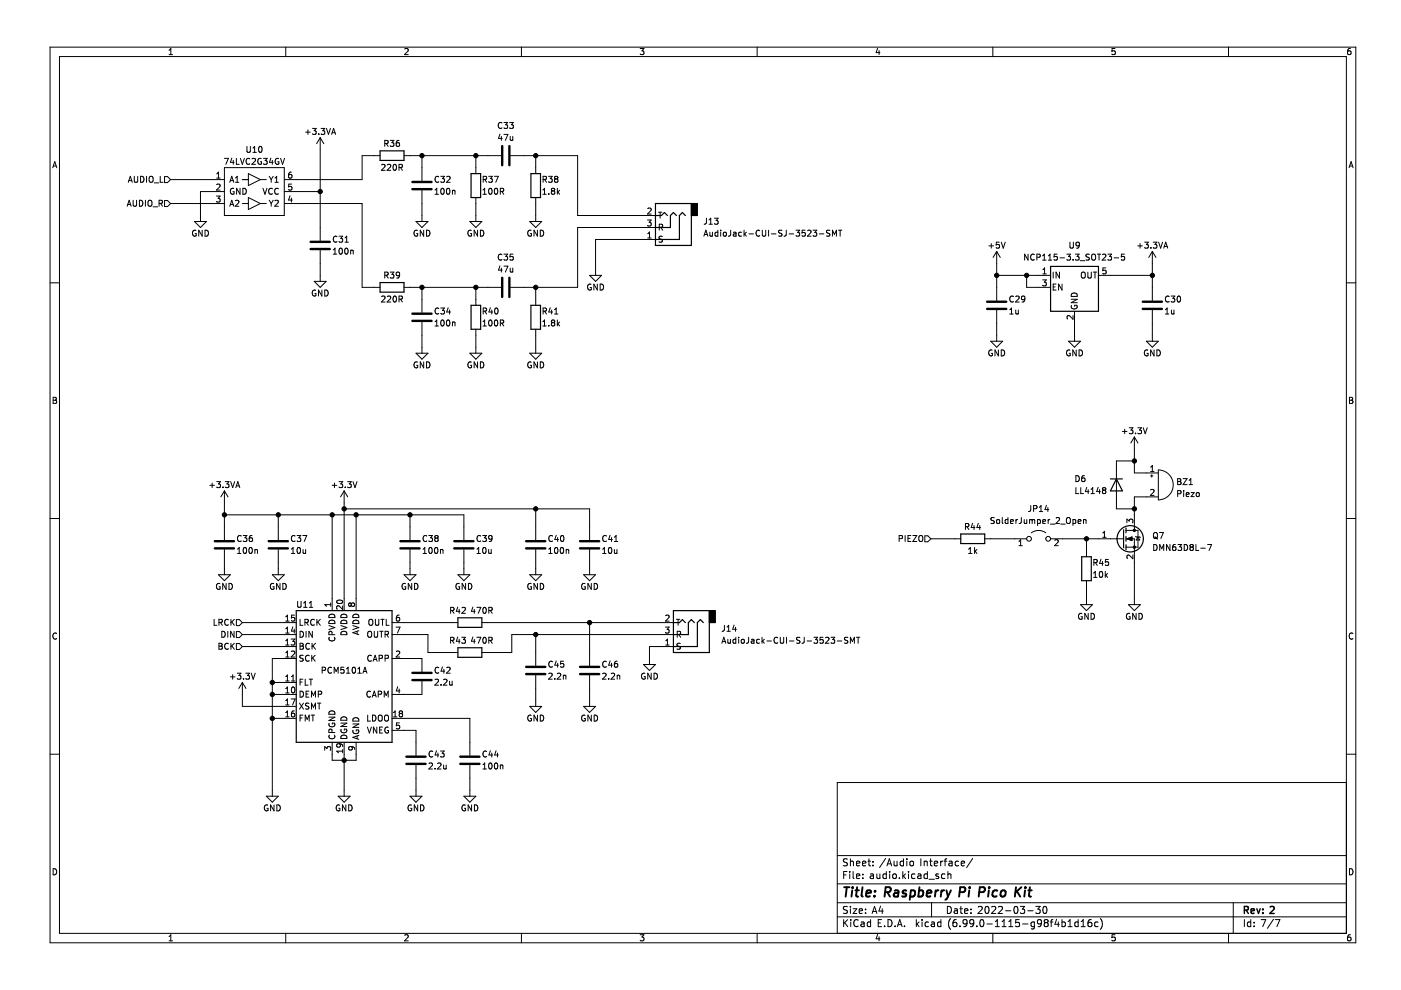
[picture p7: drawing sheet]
<svg xmlns="http://www.w3.org/2000/svg" width="297mm" height="210mm" viewBox="0 0 297 210" stroke-linecap="round" stroke-linejoin="round" font-family="sans-serif">
<path d="M.6 0h296.5v209.9h-296.5z" fill-rule="evenodd" fill="#fff" stroke="#fff" stroke-width=".21"/>
<g fill="none" stroke="#000" stroke-width=".21">
<path d="M10.6 10h276.9v189.9h-276.9zM12.6 12h272.9v185.9h-272.9zM35.8 11.6h.8M35.8 10.7l.4-.4v1.3M60.6 10v2M85.8 10.4l.5-.1 .3 .4-.8 .9h.8M110.6 10v2M135.7 10.3h.8l-.4 .5 .4 .1v.6l-.2 .1-.6-.1M160.5 10v2M186.1 10.2l-.3 .9h.8M186.4 10.7v.9M210.5 10v2"/>
<path d="M236.4 10.3h-.6l-.1 .6 .6-.1 .1 .7-.2 .1-.5-.1M260.5 10v2M286.3 10.3h-.3l-.2 .3-.1 .7 .3 .3 .4-.1-.1-.7h-.3l-.3 .2M11.2 35.6l.4-1.3 .4 1.3M11.3 35.2h.6M27.2 38.7l.4-1.3 .4 1.3M27.3 38.3h.6M28.5 37.4v1l.2 .3 .4-.1 .1-.2v-1M29.8 37.4a.64 .64 0 0 1 .7 .6 .64 .64 0 0 1-.7 .7zM31.1 37.4v1.3M31.7 37.6l.2-.2a.43 .43 0 0 1 .6 .4v.4a.42 .42 0 0 1-.5 .5 .42 .42 0 0 1-.4-.5zM32.7 38.8h1"/>
<path d="M34 37.4v1.3h.6M34.9 37.4h.6l.7 .7-.7 .6h-.6zM36.2 38.1h11.4M45.9 39.2l.5-.2 .3 .4-.8 .9h.8M45.9 37.8h.8M45.9 36.9l.4-.4v1.3M47.6 35.5h12.7v10.2h-12.7zM47.6 33.6h.8l-.5 1.2M48.7 38.7l.4-1.3 .5 1.3M48.8 38.3h.6M49.2 33.5l-.4 .9h.8M49.5 34v.8"/>
<path d="M49.6 40a.58 .58 0 0 0-.8 .6 .58 .58 0 0 0 .8 .5v-.5h-.2M49.9 38.7h.8M49.9 37.7l.4-.3v1.3M50.1 33.6v1.2h.6M50.9 39.9v1.3l-.7-1.3v1.3M51 33.6l.4 1.2 .4-1.2M51.4 38.1h1.3M51.5 39.9a.64 .64 0 0 1 .7 .7 .64 .64 0 0 1-.7 .6zM52.4 31v1.1l.2 .2 .4-.1 .1-.1v-1.1M52.7 36.8l2.5 1.3-2.5 1.2zM53 33.7a.56 .56 0 0 0-.8 .5 .56 .56 0 0 0 .8 .5M53.4 33.7l.5-.1 .3 .3-.8 .9h.8"/>
<path d="M53.6 31.4l.4-.4v1.3M53.6 32.3h.7M55 31.2l.1-.2a.68 .68 0 0 1 .5 .7 .68 .68 0 0 1-.5 .6l-.3-.5zM55.2 38.1h1.3M55.4 33.6a.58 .58 0 0 0-.8 .6 .58 .58 0 0 0 .8 .5v-.4h-.2M55.8 39.9l.4 1.3 .4-1.3M55.9 33.6h.7l-.4 .5 .4 .1v.5l-.2 .1-.5-.1M57.1 37.4l.4 .6M57.4 33.5l-.3 .9h.8M57.5 38v.7M57.7 34v.8M57.9 37.4l-.4 .6"/>
<path d="M58.3 37.7l.4-.3v1.3M58.3 38.7h.7M59.1 33.6a.58 .58 0 0 0-.8 .6 .58 .58 0 0 0 .8 .5v-.4h-.2M59.5 33.6l.4 1.2 .4-1.2M61.8 36.5l-.4 .1-.2 .2v.7l.2 .3 .4-.2v-.6h-.4l-.2 .2M61.8 39h-.6v.6h.6v.6l-.1 .1-.5-.1M64.8 28h1M65.3 27.5v1M66.3 27.2h.7l-.4 .5 .4 .1v.6l-.2 .1-.5-.1M67.6 28.4v.1M67.9 29.2v21.8M67.9 29.2l-.8 1.3"/>
<path d="M67.9 29.2l.7 1.3M68.1 27.2h.8l-.5 .5 .4 .1v.6l-.2 .1-.5-.1M69.2 27.2l.4 1.3 .5-1.3M70.3 28.5l.4-1.3 .5 1.3M70.4 28.1h.6M80.6 33h-3.8v5.1h-16.5M80.9 35l.5-.2 .2 .4-.7 .9h.7M81.6 30.4h.6v-.5l-.6-.1v1.2M81.9 30.4l.4 .6M82.1 35l.5-.2 .2 .4-.7 .9h.7M82.7 29.8h.8l-.4 .5 .4 .1v.5l-.2 .1-.6-.1M83.5 35l.1-.2a.68 .68 0 0 1 .5 .7 .68 .68 0 0 1-.5 .6l-.3-.5z"/>
<path d="M84.6 35.5l.6-.1 .1-.4-.7-.2v1.3M84.6 29.8h-.4l-.1 .3-.1 .7 .2 .2 .5-.1-.1-.6h-.4l-.2 .2M84.9 35.5l.4 .6M85.7 33h20.5M89.5 33v5.3M93 37.5a.56 .56 0 0 0-.8 .5 .56 .56 0 0 0 .8 .5M93.4 37.4h.8l-.4 .5 .4 .1v.5l-.2 .2-.6-.2M94.7 37.5l.5-.1 .2 .3-.7 1h.7M100.9 33v3.8M102.5 38h.6v-.5l-.6-.1v1.3M102.8 38l.4 .7M103.6 37.4h.8l-.4 .5 .3 .1v.5l-.2 .2-.5-.2"/>
<path d="M104.8 37.4h.9l-.6 1.3M106 28.4l-.3 .9h.8M106.3 28.9v.9M106.4 26.1a.56 .56 0 0 0-.8 .5 .56 .56 0 0 0 .8 .5M106.8 26h.8l-.4 .4 .4 .2v.5l-.2 .1-.6-.1M106.8 28.5h.9l-.6 1.3M108.1 26h.7l-.4 .4 .4 .2v.5l-.2 .1-.5-.1M108.2 28.9v.8l.5-.1M108.3 33h14.2v12.7h16.5M108.7 28.9v.9M113.6 33v3.8M115.1 38h.7v-.5l-.7-.1v1.3"/>
<path d="M115.4 38l.5 .7M116.3 37.4h.8l-.4 .5 .3 .1v.5l-.2 .2-.5-.2M117.8 37.9l-.2-.2 .2-.3h.2l.3 .2-.3 .3M117.8 37.9l-.2 .3v.3l.2 .2h.2l.3-.3v-.2l-.3-.3M117.8 37.9h.2M118.2 39.9v1.3M286 35.6l.5-1.3 .4 1.3M286.1 35.2h.7M10.6 60h2M27 43.7l.4-1.2 .4 1.2M27.1 43.4h.6M28.2 42.5v1l.3 .2h.2l.3-.2v-1"/>
<path d="M29.6 42.5a.64 .64 0 0 1 .7 .6 .64 .64 0 0 1-.7 .6zM30.8 42.5v1.2M31.4 42.6l.3-.1a.43 .43 0 0 1 .5 .4v.4a.42 .42 0 0 1-.4 .4 .42 .42 0 0 1-.4-.4zM32.5 43.9h.9M33.7 43.1h.6l.1-.5-.7-.1v1.2M34 43.1l.5 .6M34.9 42.5h.6l.7 .7-.7 .6h-.6zM36.2 43.2h11.4M41.2 47h2.6l-1.3 1.2zM41.5 48.9a.58 .58 0 0 0-.7 .6 .58 .58 0 0 0 .8 .5v-.5h-.2M42.9 48.8v1.3l-.8-1.3v1.3M43.5 48.8a.64 .64 0 0 1 .7 .6 .64 .64 0 0 1-.7 .7z"/>
<path d="M45.9 41.6h.8l-.4 .5 .3 .1v.5l-.2 .1-.5-.1M47.6 40.6h-5.1v6.4M48.7 43.7l.4-1.2 .5 1.2M48.8 43.4h.6M49.9 42.6l.5-.1 .3 .3-.8 .9h.8M51.4 43.2h1.3M52.7 41.9l2.5 1.3-2.5 1.2zM55.2 43.2h1.3M57.1 42.5l.4 .6M57.5 43.1v.6M57.7 40a.56 .56 0 0 0-.7 .6 .56 .56 0 0 0 .7 .5M57.9 42.5l-.4 .6"/>
<path d="M58.3 42.6l.5-.1 .2 .3-.8 .9h.8M59 40a.56 .56 0 0 0-.8 .6 .56 .56 0 0 0 .8 .5M60.3 43.2h16.5v17.7h3.8M60.3 40.6h7.6M61.5 41.5l-.3 .9h.8M61.8 42v.8M66.6 59.7h2.6l-1.3 1.2zM67.9 53.1v6.6M70.7 53.9h.7M70.7 53l.3-.4v1.3M71.4 50.2a.56 .56 0 0 0-.7 .5 .56 .56 0 0 0 .7 .5M71.9 50.1h.8l-.5 .5 .4 .1v.5l-.2 .1-.5-.1"/>
<path d="M72 52.7l.2-.1a.68 .68 0 0 1 .4 .6 .68 .68 0 0 1-.4 .7l-.3-.5zM73.1 51.3h.8M73.1 50.4l.4-.3v1.2M73.2 52.7l.2-.1a.68 .68 0 0 1 .4 .6 .68 .68 0 0 1-.4 .7l-.3-.5zM74.3 53v.9M74.3 53.2l.5-.1 .1 .8M81.6 58.4l.6-.1v-.5l-.6-.1v1.3M81.9 58.4l.4 .6M82.7 57.7h.8l-.4 .5 .4 .1v.5l-.2 .2-.6-.2M84.7 58.2l-.2 .3-.4-.1v-.6l.4-.1 .2 .2v.8l-.2 .2-.4 .1M88.2 47h2.5l-1.2 1.2zM88.5 48.9a.58 .58 0 0 0-.7 .6 .58 .58 0 0 0 .8 .5v-.5h-.3"/>
<path d="M89.5 40.4v6.6M89.8 48.8v1.3l-.7-1.3v1.3M90.4 48.8a.64 .64 0 0 1 .8 .6 .64 .64 0 0 1-.8 .7zM92.2 41.2h.8M92.2 40.3l.4-.4v1.3M93.6 40l.1-.1a.68 .68 0 0 1 .5 .7 .68 .68 0 0 1-.5 .6l-.3-.5zM94.8 40l.2-.1a.68 .68 0 0 1 .4 .7 .68 .68 0 0 1-.4 .6l-.3-.5zM95.9 40.5l.5-.1 .1 .8M95.9 40.3v.9M99.6 47h2.6l-1.3 1.2zM99.9 48.9a.58 .58 0 0 0-.7 .6 .58 .58 0 0 0 .8 .5v-.5h-.3M100.9 41.9v5.1"/>
<path d="M101.3 48.8v1.3l-.8-1.3v1.3M101.9 48.8a.64 .64 0 0 1 .7 .6 .64 .64 0 0 1-.7 .7zM102.4 40.3l.4-.4v1.3M102.4 41.2h.7M103.7 40l.2-.1a.68 .68 0 0 1 .4 .7 .68 .68 0 0 1-.4 .6l-.3-.5zM104.9 40l.2-.1a.68 .68 0 0 1 .5 .7 .68 .68 0 0 1-.5 .6l-.3-.5zM106 56.4l-.3 .9h.8M106.1 40.6l.6-.1v-.5l-.6-.1v1.3M106.3 56.8v.9M106.4 40.6l.4 .6M106.4 54a.56 .56 0 0 0-.8 .5 .56 .56 0 0 0 .8 .5M106.8 53.9h.8l-.4 .5 .4 .1v.5l-.2 .2-.6-.2"/>
<path d="M106.8 56.4h.9l-.6 1.3M108.2 56.8v.8h.5M108.7 56.8v.9M108.8 53.9h-.6l-.1 .6 .6-.1 .1 .6-.2 .2-.5-.2M112.3 47h2.6l-1.3 1.2zM112.6 48.9a.58 .58 0 0 0-.7 .6 .58 .58 0 0 0 .8 .5v-.5h-.3M113.6 41.9v5.1M113.9 48.8v1.3l-.7-1.3v1.3M114.5 48.8a.64 .64 0 0 1 .8 .6 .64 .64 0 0 1-.8 .7zM115.1 41.2h.7M115.1 40.3l.3-.4v1.3M116.4 41.1v.1"/>
<path d="M117.1 40.5l-.2 .2 .1 .4 .1 .1h.3l.2-.3v-.3l-.2-.1M117.1 40.5l-.2-.3 .2-.3h.3l.2 .3-.2 .3M117.1 40.5h.3M118.3 40.7l.4 .5M118.7 40.3l-.5 .5M125 58.4h2.5l-1.2 1.3zM137.3 46.6h.8l-.5 .5 .4 .2v.5l-.2 .1-.5-.1M137.3 49.6l.4-.4v1.3M137.3 44.2l.5-.1 .3 .4-.8 .9h.8M137.3 50.5h.8M139 48.2h-16.5v12.7h-14.2M139 50.8h-12.7v7.6"/>
<path d="M139.6 45h.7M139.8 48.2l.6-.1v-.4l-.6-.2v1.3M140 45v1.3M140.1 48.2l.4 .6M140.4 50.1l-.6 .1v.4l.5 .2 .1 .3-.2 .2h-.5M149.2 50.1l.5-1.3 .4 1.3M149.4 49.7h.6M149.8 46.3l-.1 1.1-.4 .1M150.3 47.5h.7M150.3 46.6l.4-.3v1.2M150.5 49.2l.1 .8h.4M151 49.2v.9"/>
<path d="M151.5 46.3h.8l-.5 .5 .4 .1v.5l-.2 .1-.5-.1M152.2 49.3l-.4-.1-.2 .3 .1 .5h.5M152.2 48.8v1.3M152.8 48.8v.1M152.8 49.2v.9M153.4 49.4l.2-.2 .3 .2v.6h-.5zM154.9 48.8v1.1l-.5 .2M155.5 49.3h.5l.1 .8M156.1 49.5l-.6 .3 .1 .3 .5-.1M157.2 49.3l-.3-.1-.3 .3 .1 .5h.5M157.8 48.8v1.3M157.9 49.6l.3 .5"/>
<path d="M158.2 49.2l-.4 .5M158.8 49.6h1M161.1 48.9a.56 .56 0 0 0-.8 .5 .56 .56 0 0 0 .8 .6M161.6 48.8v1l.3 .3 .3-.1 .2-.2v-1M163 48.8v1.3M163.6 49.6h.9M165.8 48.9h-.7v.4l.6 .2 .1 .3-.2 .3-.5-.1M166.7 48.8l-.1 1.1-.4 .2M167.3 49.6h1M168.8 48.8h.7l-.4 .5 .4 .1v.6l-.2 .1-.5-.1M170.7 48.8h-.6l-.1 .6h.6l.1 .6-.2 .1-.5-.1M171.2 48.9l.5-.1 .3 .4-.8 .9h.8"/>
<path d="M172.4 48.8h.8l-.5 .5 .4 .1v.6l-.2 .1-.5-.1M173.7 49.6h1M176 48.9h-.7v.4l.5 .2 .2 .3-.3 .3-.5-.1M176.5 50.1v-1.3l.4 .9 .4-.9v1.3M177.8 48.8h.7M178.1 48.8v1.3M209.7 52.1h1M210.2 51.6v1M211.3 53.3l-.7 1.3M211.3 53.3v10.4M211.3 53.3l.8 1.3M211.3 58.4h11.4"/>
<path d="M211.9 51.3h-.6l-.1 .6h.6l.1 .6-.2 .1-.5-.1M212.3 51.3l.4 1.3 .4-1.3M217.7 58.4v2.5h5M218 53.9v1.3l-.8-1.3v1.3M219.3 54a.56 .56 0 0 0-.8 .5 .56 .56 0 0 0 .8 .5M219.8 54.5h.6l.1-.5-.7-.1v1.3M221 59.3h.8l-.4 .5 .4 .1v.6l-.2 .1-.6-.1M221 54.2l.4-.3v1.3M221 55.2h.8M221.1 58.1h.7M221.1 57.2l.4-.4v1.3M222.3 55.2h.7"/>
<path d="M222.3 54.2l.3-.3v1.3M223.3 57.7v1.3M224.1 53.9h-.6v.6l.6-.1v.6l-.2 .2-.4-.2M224.6 57.7v1.3l-.7-1.3v1.3M224.7 54.7h1M226.2 53.9h.8l-.5 .5 .4 .1v.5l-.2 .2-.5-.2M226.9 51.3v1.1l.2 .2h.2l.3-.2v-1.1M227.5 55v.2M228 53.9h.8l-.4 .5 .3 .1v.5l-.2 .2-.5-.2M228.8 51.9l-.2 .2h-.4v-.6l.4-.2 .2 .3v.7l-.2 .3h-.4M229 55.3h1M229.3 57.9l.3-.2a.43 .43 0 0 1 .5 .4v.4a.42 .42 0 0 1-.4 .5 .42 .42 0 0 1-.4-.5z"/>
<path d="M230.6 57.7v1l.3 .3h.2l.3-.3v-1M231 53.9l-.7 .1v.4l.5 .2 .2 .3-.3 .3-.5-.1M231.5 54.1l.2-.2a.43 .43 0 0 1 .6 .4v.4a.42 .42 0 0 1-.4 .5 .42 .42 0 0 1-.5-.5zM231.8 57.7h.7M232.2 57.7v1.3M232.7 53.9h.7M232.9 58.4h11.4M233 53.9v1.3M233.7 54l.5-.1 .3 .3-.8 1h.8M234.5 56.8h-.6l-.1 .6 .6-.1 .1 .7-.2 .1-.5-.1M234.9 53.9h.8l-.4 .5 .3 .1v.5l-.2 .2-.5-.2M236.2 54.7h1"/>
<path d="M238.4 53.9h-.6l-.1 .6 .6-.1 .1 .6-.2 .2-.5-.2M241.2 52.1h1M241.7 51.6v1M242.7 51.3h.8l-.5 .5 .4 .1v.6l-.2 .1-.5-.1M244 52.5v.1M244.3 53.3v10.4M244.3 53.3l-.7 1.3M244.3 53.3l.8 1.3M244.5 51.3h.8l-.4 .5 .3 .1v.6l-.2 .1-.5-.1M245.6 51.3l.5 1.3 .4-1.3M246.7 52.6l.5-1.3 .4 1.3M246.9 52.3h.6"/>
<path d="M285.5 60h2M66.9 61.6a.58 .58 0 0 0-.7 .5 .58 .58 0 0 0 .8 .5v-.4h-.3M68.3 61.5v1.3l-.8-1.3v1.3M68.9 61.5a.64 .64 0 0 1 .7 .6 .64 .64 0 0 1-.7 .7zM80.9 62.9l.5-.1 .2 .3-.7 .9h.7M82.1 62.9l.5-.1 .2 .3-.7 .9h.7M83.5 62.9l.1-.1a.68 .68 0 0 1 .5 .6 .68 .68 0 0 1-.5 .6l-.3-.4zM84.6 63.4h.6l.1-.5-.7-.1v1.2M84.9 63.4l.4 .6M85.7 60.9h20.5M88.2 74.9h2.5l-1.2 1.3zM88.5 76.8a.58 .58 0 0 0-.7 .6 .58 .58 0 0 0 .8 .5v-.4h-.3"/>
<path d="M89.5 60.9v5.4M89.5 68.3v6.6M89.8 76.7v1.3l-.7-1.3v1.3M90.4 76.7a.64 .64 0 0 1 .8 .7 .64 .64 0 0 1-.8 .6zM92.2 69.1h.8M92.2 68.2l.4-.4v1.3M93 65.4a.56 .56 0 0 0-.8 .5 .56 .56 0 0 0 .8 .6M93.4 65.3h.8l-.4 .5 .4 .1v.6l-.2 .1-.6-.1M93.6 68l.1-.2a.68 .68 0 0 1 .5 .7 .68 .68 0 0 1-.5 .6l-.3-.5zM94.8 68l.2-.2a.68 .68 0 0 1 .4 .7 .68 .68 0 0 1-.4 .6l-.3-.5zM95 65.2l-.3 1h.8M95.3 65.7v.9"/>
<path d="M95.9 68.3v.8M95.9 68.4l.5-.1 .1 .8M99.6 74.9h2.6l-1.3 1.3zM99.9 76.8a.58 .58 0 0 0-.7 .6 .58 .58 0 0 0 .8 .5v-.4h-.3M100.9 60.9v3.8M100.9 69.8v5.1M101.3 76.7v1.3l-.8-1.3v1.3M101.9 76.7a.64 .64 0 0 1 .7 .7 .64 .64 0 0 1-.7 .6zM102.4 69.1h.7M102.4 68.2l.4-.4v1.3M102.5 66l.6-.1v-.5l-.6-.1v1.3M102.8 66l.4 .6"/>
<path d="M103.7 68l.2-.2a.68 .68 0 0 1 .4 .7 .68 .68 0 0 1-.4 .6l-.3-.5zM104 65.2l-.3 1h.7M104.3 65.7v.9M104.9 68l.2-.2a.68 .68 0 0 1 .5 .7 .68 .68 0 0 1-.5 .6l-.3-.5zM105 65.4l.2-.1a.68 .68 0 0 1 .4 .6 .68 .68 0 0 1-.4 .7l-.3-.5zM106.1 68.5h.6v-.5l-.6-.2v1.3M106.4 68.5l.4 .6M112.3 74.9h2.6l-1.3 1.3zM112.6 76.8a.58 .58 0 0 0-.7 .6 .58 .58 0 0 0 .8 .5v-.4h-.3M113.6 60.9v3.8M113.6 69.8v5.1M113.9 76.7v1.3l-.7-1.3v1.3"/>
<path d="M114.5 76.7a.64 .64 0 0 1 .8 .7 .64 .64 0 0 1-.8 .6zM115.1 69.1h.7M115.1 68.2l.3-.4v1.3M115.1 66l.7-.1v-.5l-.7-.1v1.3M115.4 66l.5 .6M116.4 69v.1M116.7 65.2l-.3 1h.7M117 65.7v.9M117.1 68.4l-.2-.3 .2-.3h.3l.2 .3-.2 .3M117.1 68.4l-.2 .2 .1 .4 .1 .1h.3l.2-.2v-.4l-.2-.1M117.1 68.4h.3M117.6 66.6h.7"/>
<path d="M117.6 65.7l.3-.4v1.3M118.2 67.8v1.3M118.3 68.6l.4 .5M118.7 68.3l-.5 .5M125.3 60.3a.58 .58 0 0 0-.7 .6 .58 .58 0 0 0 .8 .5v-.4h-.3M126.6 60.2v1.3l-.7-1.3v1.3M127.2 60.2a.64 .64 0 0 1 .8 .7 .64 .64 0 0 1-.8 .6zM210 72.3h2.6l-1.3 1.3zM210.4 74.3a.58 .58 0 0 0-.8 .5 .58 .58 0 0 0 .8 .5v-.4h-.2M211.3 65.7v6.6M211.7 74.2v1.3l-.7-1.3v1.3M212.3 74.2a.64 .64 0 0 1 .7 .6 .64 .64 0 0 1-.7 .7z"/>
<path d="M214.1 65.7l.4-.4v1.3M214.1 66.6h.7M214.9 62.9a.56 .56 0 0 0-.8 .5 .56 .56 0 0 0 .8 .5M215.4 65.7v.8h.5M215.4 62.9l.4-.1 .3 .3-.8 .9h.8M215.9 65.7v.9M217.3 63.3l-.2 .3-.4-.1-.1-.6 .5-.1 .2 .2-.1 .7-.1 .3h-.4M223.3 60.8h.4M223.9 60.2h-.6v1.3h.6M225.2 60.2v1.3l-.8-1.3v1.3M226.5 72.3h2.6l-1.3 1.3zM226.9 74.3a.58 .58 0 0 0-.8 .5 .58 .58 0 0 0 .8 .5v-.4h-.2"/>
<path d="M227.1 63.5h1.3l-1.3 .7h1.3M227.2 64.8a.58 .58 0 0 0 .6 .7 .58 .58 0 0 0 .5-.8h-.5v.3M227.3 62.2a.66 .66 0 0 1 .8 0 .66 .66 0 0 1 .3 .6h-1.3zM227.5 66.9v.8l-.9-.8-.4 .3 .2 .4M227.8 66v6.3M228.2 74.2v1.3l-.7-1.3v1.3M228.8 74.2a.64 .64 0 0 1 .7 .6 .64 .64 0 0 1-.7 .7zM243 72.3h2.6l-1.3 1.3zM243.4 74.3a.58 .58 0 0 0-.8 .5 .58 .58 0 0 0 .8 .5v-.4h-.2M244.3 65.7v6.6M244.7 74.2v1.3l-.7-1.3v1.3M245.3 74.2a.64 .64 0 0 1 .7 .6 .64 .64 0 0 1-.7 .7z"/>
<path d="M247.1 66.6h.7M247.1 65.7l.4-.4v1.3M247.9 62.9a.56 .56 0 0 0-.8 .5 .56 .56 0 0 0 .8 .5M248.3 62.8h.8l-.4 .5 .3 .1v.5l-.2 .1-.5-.1M248.4 65.7v.8h.5M248.9 65.7v.9M249.7 62.9l.2-.1a.68 .68 0 0 1 .4 .6 .68 .68 0 0 1-.4 .6l-.3-.4zM11.3 84.2h.4l.3 .3-.3 .4 .3 .1v.3l-.2 .2h-.5zM11.3 84.9h.4M238 91.5h.9M238.5 91v1M239.4 90.7h.8l-.4 .5 .3 .1v.5l-.1 .2-.6-.2"/>
<path d="M240.5 92.7v7.6h5.1M240.5 97.7h-3.8v10.2h3.8M240.5 92.7l-.8 1.2M240.5 92.7l.8 1.2M240.8 91.8v.2M241.2 90.7h.8l-.4 .5 .4 .1v.5l-.2 .2-.6-.2M242.4 90.7l.4 1.3 .4-1.3M244 99.1l.3-.4v1.3M244 100h.7M245.6 99.6a3.2 3.2 0 0 1 3.1 3.2 3.2 3.2 0 0 1-3.1 3.2zM286.1 84.2h.4l.3 .3-.3 .4 .3 .1 .1 .3-.3 .2h-.5zM286.1 84.9h.4"/>
<path d="M10.6 109.9h2M44.5 102.9h1M45 102.4v1M45.9 102.1h.8l-.4 .5 .4 .1v.6l-.2 .1-.6-.1M47.3 103.3v.1M47.6 109.2h50.8v5.3M47.6 104.1l-.8 1.3M47.6 104.1v10.4M47.6 116.5v5.4M47.6 104.1l.7 1.3M47.8 102.1h.7l-.4 .5 .4 .1v.6l-.2 .1-.5-.1M48.9 102.1l.4 1.3 .5-1.3"/>
<path d="M50 103.4l.4-1.3 .4 1.3M50.1 103h.6M50.4 117.3h.7M50.4 116.4l.3-.3v1.2M51.1 113.7a.56 .56 0 0 0-.8 .5 .56 .56 0 0 0 .8 .5M51.6 113.5h.7l-.4 .5 .4 .1v.6l-.2 .1-.5-.1M51.7 116.2l.2-.1a.68 .68 0 0 1 .4 .6 .68 .68 0 0 1-.4 .6l-.3-.4zM52.9 116.2l.2-.1a.68 .68 0 0 1 .4 .6 .68 .68 0 0 1-.4 .6l-.3-.4zM53.4 113.5l-.3 .1-.2 .2-.1 .8 .3 .2 .4-.1-.1-.6-.3-.1-.3 .3M54 116.6h.5l.1 .7M54 116.5v.8M59 109.2v5.3"/>
<path d="M59 116.5v5.4M61.8 117.3h.7M61.8 116.4l.3-.3v1.2M62.6 113.7a.56 .56 0 0 0-.8 .5 .56 .56 0 0 0 .8 .5M63 113.5h.8l-.5 .5 .4 .1v.6l-.2 .1-.5-.1M63.1 116.2l.2-.1a.68 .68 0 0 1 .4 .6 .68 .68 0 0 1-.4 .6l-.3-.4zM64.2 113.5h.8l-.5 1.3M64.3 116.5v.8l.5-.1M64.8 116.5v.8M70.4 102.9h1M70.4 109.2v20.3M70.9 102.4v1"/>
<path d="M71.9 102.1h.8l-.5 .5 .4 .1v.6l-.2 .1-.5-.1M73 107.9h52v6.6M73 104.1v25.4M73 104.1l-.8 1.3M73 104.1l.7 1.3M73.2 103.3v.1M73.7 102.1h.8l-.4 .5 .3 .1v.6l-.2 .1-.5-.1M74.8 102.1l.5 1.3 .4-1.3M75.5 109.2v20.3M86.9 109.2v5.3M86.9 116.5v5.4M89.7 117.3h.7"/>
<path d="M89.7 116.4l.4-.3v1.2M90.5 113.7a.56 .56 0 0 0-.8 .5 .56 .56 0 0 0 .8 .5M90.9 113.5h.8l-.4 .5 .3 .1v.6l-.1 .1-.6-.1M91 116.2l.2-.1a.68 .68 0 0 1 .5 .6 .68 .68 0 0 1-.5 .6l-.3-.4zM92.2 116.2l.2-.1a.68 .68 0 0 1 .5 .6 .68 .68 0 0 1-.5 .6l-.3-.4zM92.4 114.1l-.2 .2v.4l.2 .1h.3l.2-.2v-.3l-.2-.2M92.4 114.1l-.2-.3 .2-.3h.3l.2 .3-.2 .3M92.4 114.1h.3M93.4 116.6h.5v.7M93.4 116.5v.8M98.4 116.5v5.4M101.1 117.3h.7"/>
<path d="M101.1 116.4l.4-.3v1.2M101.9 113.7a.56 .56 0 0 0-.8 .5 .56 .56 0 0 0 .8 .5M102.3 113.5h.8l-.4 .5 .4 .1v.6l-.2 .1-.6-.1M102.5 116.2l.1-.1a.68 .68 0 0 1 .5 .6 .68 .68 0 0 1-.5 .6l-.3-.4zM103.6 116.5l.1 .8 .4-.1M104.1 116.5v.8M104.3 114.1l-.2 .2h-.4v-.6l.4-.2 .2 .3v.7l-.2 .2-.4 .1M113.6 107.9v6.6M113.6 116.5v5.4M116.4 117.3h.7M116.4 116.4l.3-.3v1.2M117.1 113.7a.56 .56 0 0 0-.8 .5 .56 .56 0 0 0 .8 .5"/>
<path d="M117.7 116.2l.2-.1a.68 .68 0 0 1 .4 .6 .68 .68 0 0 1-.4 .6l-.3-.4zM117.9 113.5l-.3 .9h.8M118.2 114v.8M118.9 116.2l.2-.1a.68 .68 0 0 1 .4 .6 .68 .68 0 0 1-.4 .6l-.3-.4zM119 113.7l.1-.2a.68 .68 0 0 1 .5 .7 .68 .68 0 0 1-.5 .6l-.3-.5zM120 116.5v.8M120 116.6h.5l.1 .7M125 116.5v5.4M127.8 117.3h.7M127.8 116.4l.3-.3v1.2M128.6 113.7a.56 .56 0 0 0-.8 .5 .56 .56 0 0 0 .8 .5M129.1 116.2l.2-.1a.68 .68 0 0 1 .4 .6 .68 .68 0 0 1-.4 .6l-.3-.4z"/>
<path d="M129.3 113.5l-.3 .9h.8M129.7 114v.8M130.3 116.5v.8l.5-.1M130.3 114.8h.7M130.3 113.9l.3-.4v1.3M130.8 116.5v.8M190.6 114.2l.6-.1 .1-.4-.7-.2v1.3M191.9 113.5v1.3M192.5 114.1h.4M193.1 113.5h-.6v1.3h.6M193.5 113.5h.9l-.9 1.3h.9M194.9 113.7l.2-.2a.43 .43 0 0 1 .6 .5v.4a.42 .42 0 0 1-.5 .4 .42 .42 0 0 1-.4-.4z"/>
<path d="M196.1 113.6h.6l.7 .6-.7 .7h-.6zM197.4 114.2h6.3M204.7 111.7l.6-.1 .1-.5-.7-.1v1.3M205 111.7l.4 .6M205.4 117.3h.7M205.4 116.4l.3-.3v1.2M206.2 110.9l-.3 .9h.8M206.5 111.4v.9M206.6 116.1v1.2M206.8 116.9l.3 .4M207.1 116.5l-.5 .5M207.4 110.9l-.3 .9h.8"/>
<path d="M207.7 111.4v.9M208.8 114.2h8.9M210.8 109.8l-.7 .1v.3l.6 .3 .1 .3-.2 .2-.5-.1M211.4 110.2h.3l.3 .2v.4l-.3 .2-.4-.2zM212.5 109.7v1.1l.2 .2M213.7 110.2h-.4l-.2 .2 .1 .5h.5M213.7 109.7v1.3M214.2 110.6l.7-.1-.1-.3h-.4l-.2 .1 .1 .6h.5M215.4 110.2v.8M215.8 110.2l-.4 .2M216 115.7h.8M216 114.8l.4-.4v1.3"/>
<path d="M216.5 109.7v1.1l-.4 .2M217.1 110.2l.1 .7h.5M217.7 110.2v.8M218.3 110.3l.4-.1 .1 .1M218.3 110.2v.8M218.5 107.2v1.1l-.4 .2M218.7 113a2.54 2.54 0 0 1 3 0M218.8 110.3l.2-.1h.3l.1 .8M218.8 110.3v.7M219.1 107.9l.6-.1 .1-.5-.7-.1v1.3M220 110.2v1.2M220 110.2h.4l.2 .2-.1 .5h-.5"/>
<path d="M220.4 108.5h.7M220.4 107.6l.3-.4v1.3M221.1 110.6l.6-.1-.1-.3h-.3l-.2 .1v.6h.5M221.9 107.1l-.3 .9h.7M222.2 107.6v.9M222.2 110.2v.8M222.6 110.2l-.4 .2M222.7 111.1h1M222.7 114.2h15.5M223.6 114.5l.5-.1 .3 .4-.8 .9h.8M223.9 109.9l.5-.2 .2 .4-.7 .9h.7M224.9 111.1h1"/>
<path d="M226.2 109.9l.2-.2a.43 .43 0 0 1 .5 .5v.4a.42 .42 0 0 1-.4 .4 .42 .42 0 0 1-.4-.4zM227.5 110.2v1.2M227.5 110.2h.3l.3 .2-.1 .5h-.5M228.1 100.8a.64 .64 0 0 1 .7 .7 .64 .64 0 0 1-.7 .6zM228.1 103.4v1.3h.6M228.6 110.6l.6-.1-.1-.3h-.3l-.2 .1v.6h.5M229.1 103.4v1.3h.6M229.7 110.3l.5-.1 .1 .8M229.7 110.2v.8M229.9 100.8l-.3 .1-.2 .2-.1 .8 .3 .2 .4-.1-.1-.6-.3-.1-.3 .3M230.4 114.2v3.8M230.4 103.3l-.3 .9h.8"/>
<path d="M230.7 103.8v.9M231.3 104.7h.7M231.3 103.7l.4-.3v1.3M231.9 119.3l.6-.1 .1-.5-.7-.1v1.3M232.2 119.3l.4 .6M232.8 103.3l-.3 .9h.8M233.1 103.8v.9M233.4 118.6l-.3 .9h.8M233.7 119v.9M233.8 113.9h.7M233.8 113l.4-.3v1.2M234 103.9l-.3-.2 .3-.3h.2l.3 .2-.3 .3"/>
<path d="M234 103.9l-.3 .3 .1 .3 .2 .2h.2l.3-.3-.1-.3-.2-.2M234 103.9h.2M235 118.6h-.6l-.1 .6h.6l.1 .6-.2 .1-.5-.1M238.7 114.2h1.8v14M238.7 112.5h2.6v3.5h-2.6M238.9 110.9v-.8l.5 .4 .1-.4h.6l.1 .2-.1 .6M239 114.2l1-.3v.7zM240.2 117.7v.8l-.9-.8-.4 .2 .1 .5M240.8 113.7l1 .3M241.3 113.9l.4 .6h-.8zM243.9 100.9h.5M244 103.9l.4-.1 .3 .3-.8 .9h.8"/>
<path d="M244.2 100.7v.5M244.6 113.1l.3-.2a.43 .43 0 0 1 .5 .4v.5a.42 .42 0 0 1-.4 .4 .42 .42 0 0 1-.4-.4zM244.6 115.4a.64 .64 0 0 1 .7 .7 .64 .64 0 0 1-.7 .6zM244.8 113.9l.7 .4M245.6 105.4h-5.1v7.1M245.8 112.9h.9l-.6 1.3M245.9 116.7v-1.3l.4 1 .4-1v1.3M248.1 115.4v1.3l-.8-1.3v1.3M249.2 115.4l-.4 .1-.1 .2-.1 .8 .2 .2 .5-.1-.1-.6-.4-.1-.2 .3M249.7 101.5h.4l.3 .2-.3 .4 .3 .1v.3l-.2 .3h-.5zM249.7 104.7l.6-.1 .1-.5-.7-.1v1.3M249.7 102.1h.4"/>
<path d="M249.8 115.4h.7l-.4 .5 .4 .1v.6l-.2 .1-.5-.1M250.8 101.5h.9l-.9 1.3h.9M251 104v.1M251 104.4v.9M251.1 115.4a.64 .64 0 0 1 .7 .7 .64 .64 0 0 1-.7 .6zM251.5 104.9l.6-.2-.1-.2-.3-.1-.2 .2 .1 .6h.4M252.1 102.8h.7M252.1 101.8l.4-.3v1.3M252.5 116l-.2 .2v.4l.2 .1h.3l.2-.2v-.4l-.2-.1M252.5 116l-.2-.3 .2-.3h.3l.2 .3-.2 .3M252.5 116h.3M252.5 104.4h.7l-.7 .9h.7"/>
<path d="M253.6 115.4v1.3h.6M253.7 104.6l.2-.2 .3 .2v.6h-.5zM254.6 116.2h1M256 115.4h.9l-.6 1.3M285.5 109.9h2M12 134.3a.58 .58 0 0 0-.8 .6 .58 .58 0 0 0 .8 .5M45.4 131.3v1.3h.6M46.3 121.9h2.5l-1.2 1.2zM46.4 136.4h.4l.3 .2-.3 .4 .3 .1v.3l-.2 .3h-.5zM46.4 132l.6-.1 .1-.5-.7-.1v1.3M46.4 137h.4M46.6 123.8a.58 .58 0 0 0-.7 .5 .58 .58 0 0 0 .8 .5v-.4h-.3"/>
<path d="M46.7 132l.4 .6M47 133.8a.64 .64 0 0 1 .8 .7 .64 .64 0 0 1-.8 .6zM47.9 123.7v1.3l-.7-1.3v1.3M48.3 133.8v1.3M48.4 136.5a.56 .56 0 0 0-.8 .5 .56 .56 0 0 0 .8 .5M48.4 131.4a.56 .56 0 0 0-.8 .5 .56 .56 0 0 0 .8 .6M48.5 123.7a.64 .64 0 0 1 .8 .6 .64 .64 0 0 1-.8 .7zM49 131.3v1.3M49 136.4v1.3M49.1 131.9l.6 .7M49.1 136.9l.6 .8M49.6 133.8v1.3l-.7-1.3v1.3"/>
<path d="M49.7 131.3l-.7 .7M49.7 136.4l-.7 .7M50.1 131.4h.7l.6 .6-.6 .6h-.7zM50.1 133.9h.7l.6 .6-.6 .7h-.7zM50.1 136.4h.7l.6 .7-.6 .6h-.7zM51.4 137.1h11.4M51.4 132h11.4M51.4 134.5h11.4M57.7 121.9h2.6l-1.3 1.2zM58 123.8a.58 .58 0 0 0-.7 .5 .58 .58 0 0 0 .8 .5v-.4h-.2M59.4 123.7v1.3l-.8-1.3v1.3M60 123.7a.64 .64 0 0 1 .7 .6 .64 .64 0 0 1-.7 .7z"/>
<path d="M60.6 134.2h.7M60.6 136.8h.7M60.6 131.7h.7M60.6 130.8l.3-.4v1.3M60.6 133.3l.3-.3v1.2M60.6 135.9l.3-.4v1.3M60.6 138.4l.3-.4v1.3M60.6 139.3h.7M61.7 135.5h.8l-.4 .5 .3 .1v.5l-.1 .2-.6-.2M61.8 138.2l.5-.2 .2 .4-.8 .9h.8M62.1 132.9l-.3 .9h.8M62.4 133.4v.8"/>
<path d="M62.4 130.4h-.6v.6h.6v.6l-.1 .1-.5-.1M62.8 139.6h-5.1v29.2M63.1 127.5v1l.2 .3 .4-.1 .1-.2v-1M63.6 136.4h.4l.3 .2-.3 .4 .3 .1v.3l-.2 .3h-.5zM63.6 133.8a.64 .64 0 0 1 .8 .7 .64 .64 0 0 1-.8 .6zM63.6 131.3v1.3h.6M63.6 137h.4M64.3 139h-.7v.4l.6 .3 .1 .3-.3 .2-.4-.1M64.4 127.9l.3-.4v1.3M64.4 128.8h.7M64.6 132l.7-.1v-.5l-.7-.1v1.3M64.9 133.8v1.3"/>
<path d="M65 132l.4 .6M65.6 139a.56 .56 0 0 0-.8 .6 .56 .56 0 0 0 .8 .5M65.6 127.9l.3-.4v1.3M65.6 128.8h.7M65.6 136.5a.56 .56 0 0 0-.8 .5 .56 .56 0 0 0 .8 .5M66.1 138.9v1.3M66.2 136.4v1.3M66.2 133.8v1.3l-.7-1.3v1.3M66.3 139.5l.5 .7M66.3 136.9l.6 .8M66.6 131.4a.56 .56 0 0 0-.7 .5 .56 .56 0 0 0 .7 .6M66.8 138.9l-.7 .8"/>
<path d="M66.9 136.4l-.7 .7M67.2 131.3v1.3M67.4 131.9l.5 .7M67.9 131.3l-.7 .7M69.7 132.6l1.3 .5-1.3 .4M69.9 135.1a.56 .56 0 0 0 .5 .8 .56 .56 0 0 0 .5-.8M69.9 131.6a.66 .66 0 0 1 .8-.1 .66 .66 0 0 1 .3 .7h-1.3zM69.9 130.3a.66 .66 0 0 1 .8 0 .66 .66 0 0 1 .3 .6h-1.3zM70.1 128.2h-1.3l.4 .4M70.1 127.8v.8M70.4 134.6l-.1-.6-.4-.1-.2 .7h1.3M71.5 127.4a.61 .61 0 0 1 .7-.2 .61 .61 0 0 1 .4 .6 .75 .75 0 0 1-1.2-.3z"/>
<path d="M72.3 132.6l1.2 .5-1.2 .4M72.5 134a.66 .66 0 0 1 .7-.1 .66 .66 0 0 1 .3 .7h-1.2zM72.5 130.3a.66 .66 0 0 1 .7 0 .66 .66 0 0 1 .3 .6h-1.2zM72.5 131.6a.66 .66 0 0 1 .7-.1 .66 .66 0 0 1 .3 .7h-1.2zM72.7 128.4v.8l-1-.8-.3 .3 .1 .5M74.5 128.1l.2-.3h.2l.3 .3v.2l-.3 .3-.3-.1-.1-.2M74.5 128.1l-.3-.3-.3 .3v.2l.3 .3 .3-.3M74.5 128.1v.2M74.8 132.6l1.3 .5-1.3 .4M75 130.3a.66 .66 0 0 1 .7 0 .66 .66 0 0 1 .4 .6h-1.3zM75 131.6a.66 .66 0 0 1 .7-.1 .66 .66 0 0 1 .4 .7h-1.3zM75.7 133.8v.6"/>
<path d="M76.1 133.7l-1.3 .4 1.3 .5M78 134l.3-.2a.43 .43 0 0 1 .5 .5v.4a.42 .42 0 0 1-.4 .4 .42 .42 0 0 1-.4-.4zM78.3 131.5l.2-.2a.43 .43 0 0 1 .5 .4v.5a.42 .42 0 0 1-.4 .4 .42 .42 0 0 1-.4-.4zM78.7 139a.56 .56 0 0 0-.7 .6 .56 .56 0 0 0 .7 .5M79.2 139.8h.6M79.3 133.8v1.1l.3 .2h.2l.3-.2v-1.1M79.6 131.3v1l.2 .3 .4-.1 .1-.2v-1M80.4 139.6l.6-.1v-.5l-.6-.1v1.3M80.5 133.8h.7M80.7 131.3h.8M80.9 133.8v1.3M81.1 131.3v1.3"/>
<path d="M81.6 134.5h.6l.1-.5-.7-.2v1.3M81.6 139.6l.6-.1 .1-.5-.7-.1v1.3M81.9 131.3v1.3h.6M81.9 134.5l.5 .6M83.1 132h14M83.1 134.5h7.6v3.9h6.4M83.1 139.6h6.4v2.8M84 133h.8l-.5 1.2M84 138.2l.5-.2 .3 .4-.8 .9h.8M84.6 130.4l-.3 .1-.2 .2-.1 .7 .3 .3 .4-.1-.1-.6-.3-.1-.3 .2M85.7 121.9h2.5l-1.3 1.2zM86 123.8a.58 .58 0 0 0-.8 .5 .58 .58 0 0 0 .8 .5v-.4h-.2"/>
<path d="M87.3 123.7v1.3l-.7-1.3v1.3M87.9 123.7a.64 .64 0 0 1 .7 .6 .64 .64 0 0 1-.7 .7zM95.5 135.8l.6-.1 .1-.5-.7-.1v1.3M95.5 129.4h.6l.1-.5-.7-.1v1.2M95.8 135.8l.5 .6M95.8 129.4l.5 .6M97.1 135.1l-.4 .9h.8M97.1 128.7l-.4 .9h.8M97.1 121.9h2.5l-1.2 1.2zM97.4 129.2v.8M97.4 135.5v.9M97.4 123.8a.58 .58 0 0 0-.8 .5 .58 .58 0 0 0 .8 .5v-.4h-.2"/>
<path d="M97.9 135.1h.8l-.4 .5 .3 .1v.6l-.2 .1-.5-.1M98 128.9l.4-.1 .3 .3-.8 .9h.8M98.7 123.7v1.3l-.7-1.3v1.3M99.3 123.7a.64 .64 0 0 1 .7 .6 .64 .64 0 0 1-.7 .7zM100.3 135.1l-.3 .9h.7M100.3 128.7l-.3 .9h.7M100.6 129.2v.8M100.6 135.5v.9M101.1 135.1h.8l-.5 1.3M101.1 128.8h.8l-.5 1.2M102.2 132h40.6M102.5 135.2l.2-.1a.68 .68 0 0 1 .4 .7 .68 .68 0 0 1-.4 .6l-.3-.5z"/>
<path d="M102.5 128.9l.2-.1a.68 .68 0 0 1 .4 .6 .68 .68 0 0 1-.4 .6l-.3-.4zM103.6 135.8l.6-.1 .1-.5-.7-.1v1.3M103.6 129.4h.6l.1-.5-.7-.1v1.2M103.9 135.8l.5 .6M103.9 129.4l.5 .6M112.3 121.9h2.6l-1.3 1.2zM112.6 123.8a.58 .58 0 0 0-.7 .5 .58 .58 0 0 0 .8 .5v-.4h-.3M113.6 134.5v6.6M113.9 123.7v1.3l-.7-1.3v1.3M114.5 123.7a.64 .64 0 0 1 .8 .6 .64 .64 0 0 1-.8 .7zM123.7 121.9h2.6l-1.3 1.2zM124 123.8a.58 .58 0 0 0-.7 .5 .58 .58 0 0 0 .8 .5v-.4h-.2"/>
<path d="M125 132v9.1M125.4 123.7v1.3l-.8-1.3v1.3M126 123.7a.64 .64 0 0 1 .7 .6 .64 .64 0 0 1-.7 .7zM141.1 133h.8l-.5 .4 .4 .2v.5l-.2 .1-.5-.1M141.1 136.8h.8M141.1 135.9l.4-.4v1.3M141.1 130.5l.5-.1 .3 .4-.8 .9h.8M142.8 137.1h-5.1v3.8M142.8 134.5h-34.3v3.9h-6.3M143.4 131.3h.7M143.6 134.5h.6l.1-.5-.7-.2v1.3M143.8 131.3v1.3"/>
<path d="M143.9 134.5l.4 .6M144.3 136.4l-.7 .1v.4l.5 .2 .2 .3-.3 .3-.5-.1M153 136.4l.5-1.3 .4 1.3M153.2 136h.6M153.6 132.6l-.1 1.1-.4 .1M154.1 133.8h.8M154.1 132.9l.4-.3v1.2M154.3 135.5l.1 .8h.5M154.9 135.5v.9M155.6 132.5l-.3 .9h.8M155.9 133v.8M156 135.6l-.4-.1-.2 .3 .1 .5h.5"/>
<path d="M156 135.1v1.3M156.6 135.1v.1M156.6 135.5v.9M157.2 135.7l.2-.2 .4 .2-.1 .6h-.5zM158.7 135.1v1.1l-.5 .2M159.3 135.6h.5l.1 .8M159.9 135.8l-.6 .3 .2 .3 .4-.1M161 135.6l-.3-.1-.3 .3 .1 .5h.5M161.6 135.1v1.3M161.7 135.9l.3 .5M162 135.5l-.4 .5M162.6 135.9h1"/>
<path d="M164.9 135.2a.56 .56 0 0 0-.8 .6 .56 .56 0 0 0 .8 .5M165.4 135.1v1l.3 .3h.2l.3-.3v-1M166.8 135.1v1.3M167.4 135.9h.9M169.6 135.2h-.7v.4l.6 .2 .1 .3-.2 .3-.5-.1M170.5 135.1v1.1l-.5 .2M171.1 135.9h1M172.6 135.1h.8l-.5 .5 .4 .1v.6l-.2 .1-.5-.1M174.5 135.1h-.6l-.1 .6h.6l.1 .6-.2 .1-.5-.1M175 135.2l.5-.1 .3 .4-.8 .9h.8M176.2 135.1h.8l-.4 .5 .3 .1v.6l-.2 .1-.5-.1M177.5 135.9h1"/>
<path d="M179.8 135.2h-.7v.4l.5 .2 .2 .3-.3 .3-.5-.1M180.3 136.4v-1.3l.4 .9 .4-.9v1.3M181.6 135.1h.7M181.9 135.1v1.3M229.1 128.2h2.5l-1.2 1.3zM229.4 130.1a.58 .58 0 0 0-.7 .6 .58 .58 0 0 0 .7 .5v-.4h-.2M230.4 123.1v5.1M230.7 130v1.3l-.7-1.3v1.3M231.3 130a.64 .64 0 0 1 .8 .7 .64 .64 0 0 1-.8 .6zM231.9 122.4h.7M231.9 121.5l.3-.3v1.2M233.2 121.3l.2-.1a.68 .68 0 0 1 .4 .6 .68 .68 0 0 1-.4 .6l-.3-.5z"/>
<path d="M234.3 121.2v1.2M234.5 121.9l.3 .5M234.8 121.6l-.5 .5M239.2 128.2h2.6l-1.3 1.3zM239.5 130.1a.58 .58 0 0 0-.7 .6 .58 .58 0 0 0 .8 .5v-.4h-.2M240.9 130v1.3l-.8-1.3v1.3M241.5 130a.64 .64 0 0 1 .7 .7 .64 .64 0 0 1-.7 .6zM286.9 134.3a.58 .58 0 0 0-.9 .6 .58 .58 0 0 0 .9 .5M10.6 159.9h2M48.8 143.5h1M49.3 143v1M50.3 142.7h.8l-.4 .5 .3 .1v.6l-.2 .1-.5-.1"/>
<path d="M51.4 144.7v5.1h11.4M51.4 144.7l-.8 1.3M51.4 144.7l.7 1.3M51.6 143.9v.1M52.1 142.7h.8l-.4 .5 .3 .1v.6l-.1 .1-.6-.1M53.3 142.7l.4 1.3 .4-1.3M57.7 152.3h5.1M57.7 147.2h5.1M57.7 144.7h5.1M60.6 146.9h.7M60.6 143.5l.3-.4v1.3M60.6 146l.3-.3v1.2"/>
<path d="M60.6 148.6l.3-.4v1.3M60.6 151.1l.3-.4v1.3M60.6 144.4h.7M60.6 152h.7M60.6 149.5h.7M61.7 148.2h.9l-.6 1.3M61.8 144.4h.7M61.8 143.5l.3-.4v1.3M61.9 145.8l.2-.1a.68 .68 0 0 1 .4 .6 .68 .68 0 0 1-.4 .6l-.3-.5zM62.4 150.7l-.4 .1-.2 .2v.8l.2 .2 .4-.1v-.6l-.4-.1-.2 .3M63.5 149.1l.8 1.2M63.6 146.5a.64 .64 0 0 1 .8 .7 .64 .64 0 0 1-.8 .6z"/>
<path d="M63.6 144.6h.4M63.6 152.2h.4M64.2 144h-.6v1.3M64.2 151.6h-.6v1.3M64.3 149.1l-.8 1.2M64.7 144v1.3h.6M64.7 152.9v-1.3l.4 .9 .5-.9v1.3M64.9 147.1h.4M65.5 146.5h-.6v1.3h.6M65.5 149.1l-.7 .1v.4l.6 .2 .1 .3-.2 .2h-.5M65.6 144h.7M65.9 144v1.3"/>
<path d="M66 151.6h.7M66 147.8v-1.3l.5 .9 .4-.9v1.3M66 150.3v-1.2l.5 .9 .4-.9v1.2M66.3 151.6v1.3M67.3 149.1h.7M67.5 147.2l.6-.1 .1-.4-.7-.2v1.3M67.7 149.1v1.2M68.3 142.1h.6l.1-.5-.7-.1v1.2M68.8 159.1v-.8l.5 .4 .1-.3h.6l.1 .1-.1 .6M69.7 152h1.3l-1.3 .8h1.3M69.8 153.4a.58 .58 0 0 0 .6 .7 .58 .58 0 0 0 .5-.8h-.4v.3M69.9 155.9a.56 .56 0 0 0 .5 .7 .56 .56 0 0 0 .5-.7"/>
<path d="M69.9 150.8a.66 .66 0 0 1 .8 0 .66 .66 0 0 1 .3 .6h-1.3zM70.3 141.6a.56 .56 0 0 0-.8 .5 .56 .56 0 0 0 .8 .5M70.4 155.3l-.1-.6-.4-.1-.2 .7h1.3M70.4 157.4v3.8h5.1v-3.8M70.8 142.7v-1.2l.5 .9 .4-.9v1.2M71.9 157.7l.3 .2-.1 .4-.6 .1-.1-.5 .2-.2 .7 .1 .3 .1 .1 .4M72.3 153.3h1.2l-1.2 .7h1.2M72.3 154.6a.58 .58 0 0 0 .6 .8 .58 .58 0 0 0 .5-.8h-.4v.2M72.5 156a.66 .66 0 0 1 .7-.1 .66 .66 0 0 1 .3 .7h-1.2zM72.5 152.1a.66 .66 0 0 1 .7-.1 .66 .66 0 0 1 .3 .7h-1.2zM72.7 158.9v.7M72.7 159.3h-1.3l.3 .3"/>
<path d="M72.9 141.5h-.6l-.1 .6 .6-.1 .1 .6-.2 .1-.5-.1M73 157.4v11.4M73.4 142.7h.8M73.4 141.8l.4-.3v1.2M74.5 158.3l.2 .2-.1 .4-.6 .1-.1-.5 .3-.2 .7 .1 .2 .1 .1 .4M74.8 141.6l.2-.1a.68 .68 0 0 1 .4 .6 .68 .68 0 0 1-.4 .6l-.3-.4zM74.8 153.5h1.3l-1.3 .7h1.3M74.9 154.8a.58 .58 0 0 0 .6 .8 .58 .58 0 0 0 .5-.8h-.5v.2M75 152.3a.66 .66 0 0 1 .7-.1 .66 .66 0 0 1 .4 .7h-1.3zM75.7 156v.6M75.9 142.7h.7M75.9 141.8l.3-.3v1.2"/>
<path d="M76.1 155.9l-1.3 .4 1.3 .5M77 142.7l.4-1.2 .4 1.2M77.1 142.4h.6M77.9 154.2l.4 1.2 .4-1.2M78 151.6v1.3h.6M78.6 146.7a.56 .56 0 0 0-.8 .5 .56 .56 0 0 0 .8 .5M78.9 147.8l.4-1.3 .5 1.3M79 151.6a.64 .64 0 0 1 .7 .7 .64 .64 0 0 1-.7 .6zM79 147.4h.7M79.1 140.2l.4-1.3 .5 1.3M79.9 154.2v1.2l-.7-1.2v1.2M80.2 147.2l.6-.1 .1-.4-.7-.2v1.3"/>
<path d="M80.3 151.8l.2-.2a.43 .43 0 0 1 .5 .4v.5a.42 .42 0 0 1-.4 .4 .42 .42 0 0 1-.4-.4zM80.5 154.8h.4M81.1 154.2h-.6v1.2h.6M81.5 147.8v-1.3l.4 .9 .4-.9v1.3M81.6 151.8l.2-.2a.43 .43 0 0 1 .6 .4v.5a.42 .42 0 0 1-.5 .4 .42 .42 0 0 1-.4-.4zM82.3 154.2a.58 .58 0 0 0-.7 .6 .58 .58 0 0 0 .8 .5v-.4h-.3M83.1 152.3h16.5v7.9M83.1 154.9h5.1v5.3M83.4 152h.7M83.4 151.1l.4-.4v1.3M84.3 145.6l-.3 .9h.8M84.6 146.1v.8"/>
<path d="M84.7 153.3h-.6l-.1 .6 .6-.1 .1 .6-.2 .1-.5-.1M84.9 151.3l-.3 .2 .1 .4 .2 .1h.2l.3-.2-.1-.4-.2-.1M84.9 151.3l-.3-.3 .3-.3h.2l.3 .3-.3 .3M84.9 151.3h.2M89.5 144.4v2.8h-6.4M91.8 159.4a.56 .56 0 0 0-.8 .5 .56 .56 0 0 0 .8 .5M92.2 144.1l.5-.1 .3 .4-.8 .9h.8M92.5 159.2l-.3 .9h.8M92.8 159.7v.8M93 141.6a.56 .56 0 0 0-.8 .5 .56 .56 0 0 0 .8 .5M93.4 159.2h.8l-.5 .5 .4 .1v.6l-.2 .1-.5-.1M93.5 145.2v.1"/>
<path d="M93.8 141.4l-.3 .9h.8M94.1 144.1l.4-.1 .3 .4-.8 .9h.8M94.1 141.9v.8M94.7 141.6l.5-.1 .2 .3-.7 .9h.7M95.3 144.4l.1 .8h.5M95.9 144.4v.9M103.2 159.4a.56 .56 0 0 0-.8 .5 .56 .56 0 0 0 .8 .5M104 159.2l-.3 .9h.7M104.3 159.7v.8M105.2 159.2l-.3 .9h.8M105.5 159.7v.8M112.3 149.8h2.6l-1.3 1.2z"/>
<path d="M112.6 151.7a.58 .58 0 0 0-.7 .6 .58 .58 0 0 0 .8 .5v-.5h-.3M113.6 143.2v6.6M113.9 151.6v1.3l-.7-1.3v1.3M114.5 151.6a.64 .64 0 0 1 .8 .7 .64 .64 0 0 1-.8 .6zM116.4 142.9l.4-.2 .3 .4-.8 .9h.8M117.1 140.3a.56 .56 0 0 0-.8 .5 .56 .56 0 0 0 .8 .5M117.6 143.9v.1M117.9 140.1l-.3 .9h.8M118.2 142.9l.5-.2 .2 .4-.8 .9h.8M118.2 140.6v.9M119.4 143.3l.5-.1 .1 .8M119.4 143.2v.8"/>
<path d="M119.5 140.2h-.6l-.1 .6 .6-.1 .1 .6-.2 .2-.5-.2M123.7 149.8h2.6l-1.3 1.2zM124 151.7a.58 .58 0 0 0-.7 .6 .58 .58 0 0 0 .8 .5v-.5h-.2M125 143.2v6.6M125.4 151.6v1.3l-.8-1.3v1.3M126 151.6a.64 .64 0 0 1 .7 .7 .64 .64 0 0 1-.7 .6zM127.8 142.9l.5-.2 .2 .4-.8 .9h.8M128.6 140.3a.56 .56 0 0 0-.8 .5 .56 .56 0 0 0 .8 .5M129 143.9v.1M129.3 140.1l-.3 .9h.8M129.6 142.9l.5-.2 .2 .4-.8 .9h.8M129.7 140.6v.9"/>
<path d="M130.9 140.2l-.4 .1-.2 .2v.7l.2 .3 .4-.2v-.6h-.4l-.2 .2M130.9 143.2v.8M130.9 143.3l.4-.1 .1 .8M136.4 140.9h2.6l-1.3 1.3zM136.7 142.8a.58 .58 0 0 0-.7 .6 .58 .58 0 0 0 .8 .5v-.4h-.2M138.1 142.7v1.3l-.8-1.3v1.3M138.7 142.7a.64 .64 0 0 1 .7 .7 .64 .64 0 0 1-.7 .6zM285.5 159.9h2M56.5 168.8h2.5l-1.3 1.3zM56.8 170.7a.58 .58 0 0 0-.8 .6 .58 .58 0 0 0 .8 .5v-.4h-.2M58.1 170.7v1.2l-.7-1.2v1.2M58.7 170.7a.64 .64 0 0 1 .7 .6 .64 .64 0 0 1-.7 .6z"/>
<path d="M71.7 168.8h2.5l-1.2 1.3zM72 170.7a.58 .58 0 0 0-.7 .6 .58 .58 0 0 0 .8 .5v-.4h-.3M73.3 170.7v1.2l-.7-1.2v1.2M73.9 170.7a.64 .64 0 0 1 .8 .6 .64 .64 0 0 1-.8 .6zM86.9 168.8h2.6l-1.3 1.3zM87.2 170.7a.58 .58 0 0 0-.7 .6 .58 .58 0 0 0 .8 .5v-.4h-.3M88.2 162.2v6.6M88.6 170.7v1.2l-.8-1.2v1.2M89.2 170.7a.64 .64 0 0 1 .7 .6 .64 .64 0 0 1-.7 .6zM91 161.9l.5-.1 .2 .3-.8 .9h.8M92.2 162.9v.1M92.8 161.9l.5-.1 .2 .3-.8 .9h.8"/>
<path d="M94.1 162.2v.8l.5-.1M94.6 162.2v.8M98.4 168.8h2.5l-1.3 1.3zM98.7 170.7a.58 .58 0 0 0-.8 .6 .58 .58 0 0 0 .8 .5v-.4h-.2M99.6 162.2v6.6M100 170.7v1.2l-.7-1.2v1.2M100.6 170.7a.64 .64 0 0 1 .7 .6 .64 .64 0 0 1-.7 .6zM102.4 162.1l.4-.3v1.2M102.4 163h.7M103.7 161.9l.2-.1a.68 .68 0 0 1 .4 .6 .68 .68 0 0 1-.4 .6l-.3-.4zM104.9 161.9l.2-.1a.68 .68 0 0 1 .5 .6 .68 .68 0 0 1-.5 .6l-.3-.4zM106.1 162.3h.5v.7"/>
<path d="M106.1 162.2v.8M285.5 165.9h-108v32M11.3 184.2a.66 .66 0 0 1 .7 .6 .66 .66 0 0 1-.7 .7zM35.8 198.6l.4-.4v1.3M35.8 199.5h.8M60.6 197.9v2M85.8 198.3l.5-.1 .3 .4-.8 .9h.8M110.6 197.9v2M135.7 198.2h.8l-.4 .5 .4 .1v.6l-.2 .1-.6-.1M160.5 197.9v2M177.5 194.4h108M177.5 191.4h108"/>
<path d="M177.5 187.4h108M177.5 181.4h108M178.9 195v1.5M178.9 185.5h.5M179.1 195.6l.6 .9M179.6 184.8h-.7v1.5M179.7 192.2h-.6l-.2 .1v.4l.6 .3 .2 .4-.3 .3-.6-.1M179.7 182.2l-.6-.1-.2 .1v.5l.6 .2 .2 .4-.3 .3-.6-.1M179.7 195l-.8 .8M180.2 184.8v.1M180.2 185.3v1M180.3 182.1v1.5"/>
<path d="M180.3 192.2v.1M180.3 192.7v1M180.3 182.7l.2-.1 .4 .1v.9M180.4 195v.1M180.4 195.5v1M180.9 192.7h.8l-.8 1h.8M180.9 184.8v1.3l.2 .2M181.6 185.8l.7-.2-.1-.2-.4-.1-.2 .2 .1 .7h.5M181.6 183.1l.7-.2-.1-.2-.4-.1-.2 .2 .1 .7h.5M181.9 195.1a.71 .71 0 0 0-.9 .5 .71 .71 0 0 0 .7 .9l.2-.2M182.2 193.2l.7-.2-.1-.3h-.4l-.2 .2v.7h.6M182.6 195.5h.6v1"/>
<path d="M182.9 183.1l.7-.2-.1-.2-.4-.1-.2 .2v.7h.6M182.9 186.1v.2M182.9 185.4v.1M183.2 195.8l-.5 .1-.2 .2 .2 .4 .5-.1M183.5 192.7v.2M183.5 193.5v.2M184 182.6h.6M184.2 182.1v1.3l.4 .2M184.6 185.4h.5l.1 .9M184.6 195.5h-.4l-.3 .3 .1 .6h.6M184.6 195v1.5M184.9 193.7l.5-1.5 .5 1.5"/>
<path d="M185.1 193.2h.7M185.1 182.7v.1M185.1 183.4v.2M185.2 185.6l-.5 .1-.2 .2 .2 .4 .5-.1M185.9 185.3l.1 .9 .3 .1 .3-.2M186.1 198.1l-.3 .9h.8M186.2 195.7h.5M186.4 198.6v.9M186.6 185.3v1M186.7 192.1l-.4 1.1h1M186.9 195h-.7v1.5h.7M187.1 192.7v1"/>
<path d="M187.6 196.3v.2M187.8 182l-1.3 1.9M187.9 185.4l-.4-.1-.3 .3 .1 .6h.6M187.9 184.8v1.5M188.1 183.6l.5-1.5 .5 1.5M188.2 183.2h.7M188.3 195a.76 .76 0 0 1 .8 .7 .76 .76 0 0 1-.8 .8zM188.6 184.8v.1M188.6 185.3v1M189.3 185.4l.3-.1 .4 .1 .1 .6-.2 .2-.3 .1-.3-.2zM189.6 182.6v.9l.4 .1 .2-.2M189.8 196.3v.2"/>
<path d="M190.2 182.6v1M190.3 196.5l.5-1.5 .5 1.5M190.4 196h.7M190.7 186.1v.2M191.4 184.8v1.5M191.6 185.7l.4 .6M191.6 182.7l-.5-.1-.3 .3 .2 .6h.6M191.6 182.1v1.5M191.8 196.3v.2M192 185.3l-.6 .6M192.3 182.1v.1M192.3 182.6v1"/>
<path d="M192.6 184.8v.1M192.6 185.3v1M193.1 182.7l.3-.1 .3 .3v.4l-.3 .3-.3-.1-.2-.2zM194 185.4l-.4-.1-.3 .3 .1 .6h.6M194.3 195v1.5M194.4 195.9l.5 .6M194.6 185.4h.6l.1 .9M194.9 195.5l-.6 .5M195.2 182.1v1.5M195.3 185.6l-.5 .1-.2 .2 .2 .4 .5-.1M195.5 195v.1M195.5 195.5v1"/>
<path d="M196 182.7l.2-.1 .3 .1 .1 .9M196 182.6v1M196.6 185.4l-.4-.1-.3 .3 .2 .6h.5M196.6 184.8v1.5M196.9 195.5h-.5l-.3 .3 .2 .6h.6M197 186.4h1.1M197.1 182.6h.6M197.3 182.1v1.3l.4 .2M197.5 195.5h.6v1M197.5 191.4v3M198.1 183.1l.7-.2-.1-.2-.4-.1-.2 .2 .1 .7h.5M198.1 195.8l-.5 .1-.2 .2 .2 .4 .5-.1"/>
<path d="M199 185.4l-.4-.1-.2 .2 .1 .2 .5 .2v.3h-.6M199.4 182.6v1M199.5 195.5h-.4l-.3 .3 .1 .6h.6M199.5 195v1.5M199.9 182.6l-.5 .3M200.2 182.6h.5M200.3 185.4l-.4-.1-.3 .3 .2 .6h.5M200.7 182.1l-.3 .2v1.3M200.9 192.2a.76 .76 0 0 1 .8 .7 .76 .76 0 0 1-.8 .8zM201 185.4l.2-.1 .3 .1 .1 .9M201 184.8v1.5M201.2 182.7h.6l.1 .9"/>
<path d="M201.5 194.8a1.72 1.72 0 0 0 0 2.2M201.9 182.9l-.5 .1-.2 .2 .2 .4 .5-.1M202.4 192.7h.5l.1 1M202.7 195h-.4a1.01 1.01 0 0 0 0 1.5l.5-.2 .1-.5-.3-.3-.4 .1-.2 .2M203 193l-.5 .1-.2 .2 .2 .4 .5-.1M203.2 182.7l-.4-.1-.3 .3 .2 .6h.5M203.5 192.7h.6M203.5 196.3v.2M203.7 192.2v1.3l.4 .2M203.8 183.1l.7-.2-.1-.2-.4-.1-.2 .2 .1 .7h.5M204.5 193.2l.7-.2-.1-.3h-.4l-.2 .2 .1 .7h.5M205 195.6l-.3 .3-.4-.1-.1-.2v-.3l.3-.3h.2l.3 .3a1 1 0 0 1-.4 1.2h-.3"/>
<path d="M205.9 193.5v.2M205.9 192.7v.2M206.2 182l-1.3 1.9M206.5 195.6l-.3 .3-.5-.1-.1-.2v-.3l.3-.3h.3l.3 .3a1 1 0 0 1-.5 1.2h-.3M207.1 196.3v.2M207.4 192.3l.6-.1 .3 .4-1 1.1h1M207.9 195.1l.2-.1a.8 .8 0 0 1 .5 .7 .8 .8 0 0 1-.5 .8l-.4-.6zM209 192.3l.2-.1a.8 .8 0 0 1 .5 .7 .8 .8 0 0 1-.5 .8l-.4-.6zM209.2 195.9h1.2M210.3 192.3l.5-.1 .3 .4-.9 1.1h.9M210.5 197.9v2M211 196.5h.9"/>
<path d="M211 195.4l.5-.4v1.5M211.7 192.3l.6-.1 .2 .4-.9 1.1h.9M212.5 196.5h.8M212.5 195.4l.4-.4v1.5M213.2 193.1h1.1M213.9 196.5h.8M213.9 195.4l.4-.4v1.5M215.1 192.3l.2-.1a.8 .8 0 0 1 .5 .7 .8 .8 0 0 1-.5 .8l-.3-.6zM216.1 195h-.7l-.1 .7 .2-.2 .5 .1 .2 .2-.1 .5-.2 .2-.6-.2M216.3 192.2h1l-.5 .5 .4 .2v.6l-.2 .2-.7-.2M216.8 195.9h1.2M217.9 193.1h1.1"/>
<path d="M219.3 195.5h-.4l-.3 .3 .1 .6h.6M219.3 195.5v1.2l-.3 .3-.3-.1M219.6 192.2h.9l-.5 .5 .5 .2v.6l-.2 .2-.7-.2M220.8 195.6l-.3 .3-.4-.1-.1-.2v-.3l.2-.3h.3l.3 .3a1 1 0 0 1-.4 1.2h-.3M221.3 192.3l.2-.1a.8 .8 0 0 1 .5 .7 .8 .8 0 0 1-.5 .8l-.4-.6zM221.7 195.6l-.3 .3 .1 .4 .2 .2 .4-.1 .1-.2v-.4l-.2-.2M221.7 195.6l-.3-.3 .3-.3h.3l.2 .3-.2 .3M221.7 195.6h.3M222.7 195.5h.5M223.2 195l-.3 .2v1.3M224 194.9l-.3 1.1h.9M224.4 195.5v1"/>
<path d="M225.2 195.5h.4l.3 .3-.2 .6h-.5M225.2 195v1.5M226.4 196.5h.9M226.4 195.4l.5-.4v1.5M228.6 195.5h-.4l-.3 .3 .1 .6h.6M228.6 195v1.5M229.2 196.5h.9M229.2 195.4l.5-.4v1.5M231.4 195h-.5a1.01 1.01 0 0 0 0 1.5l.5-.2 .1-.5-.3-.3-.4 .1-.1 .2M232.8 195.5h-.4l-.3 .3 .1 .6h.6M233.3 194.8a1.72 1.72 0 0 1 0 2.2M236.4 198.2h-.6l-.1 .6 .6-.1 .1 .7-.2 .1-.5-.1"/>
<path d="M260.5 197.9v2M261.5 191.4v6.5M263.8 195v1.5M265.2 195.5h-.4l-.3 .3 .1 .6h.6M265.2 195v1.5M265.9 196.3v.2M265.9 195.5v.2M267.4 195h1l-.7 1.5M270 194.9l-1.3 1.9M270.4 195h1l-.7 1.5M286.1 184.2a.66 .66 0 0 1 .8 .6 .66 .66 0 0 1-.8 .7zM286.3 198.2h-.3l-.2 .3-.1 .7 .3 .3 .4-.1-.1-.7h-.3l-.3 .2"/>
<circle cx="218.2" cy="114.2" r=".51"/>
<circle cx="222.2" cy="114.2" r=".51"/>
</g>
<path d="M263.8 193l.7-.1 .2-.2-.1-.4-.8-.1v1.5M264.2 193l.5 .7M265.3 193.2l.7-.2-.1-.3h-.4l-.2 .2v.7h.6M266.5 192.7l.3 1 .4-1M267.8 193.5v.2M267.8 192.7v.2M269.3 192.3l.6-.1 .3 .4-1 1.1h1" fill="none" stroke="#000" stroke-width=".3"/>
<g fill="none" stroke="#000" stroke-width=".4">
<path d="M179 188.1h1.1M179.5 188.1l-.2 2M180.7 188.8l-.2 1.3M180.8 188.1v.2M181.4 188.8h.7M181.7 188.1l-.2 1.7 .1 .2 .4 .1M182.9 188.1l-.2 1.7 .2 .3M183.7 189.4l.9-.2v-.3h-.8l-.2 .9 .3 .3 .5-.1M185.4 189.9v.2M185.5 188.9v.2M187.7 189.2h.7l.3-.2a.51 .51 0 0 0-.2-.9h-.7l-.3 2M188.1 189.2l.6 .9"/>
<path d="M189.7 188.9h.7v1.2M190.5 189.2l-.7 .1a.4 .4 0 0 0-.3 .4 .4 .4 0 0 0 .2 .4l.7-.1M192.2 188.9a.49 .49 0 0 0-.8 .3v.1l.7 .2v.3l-.3 .3-.5-.1M193.1 188.9h.8l.1 .3v.5a.66 .66 0 0 1-1 .3M193.1 188.8l-.2 2M194.9 188.9h.7l.2 .3-.1 .5a.66 .66 0 0 1-1 .3M194.9 188.1l-.2 2M196.5 189.4l1-.2-.1-.3h-.7l-.3 .9 .3 .3 .6-.1M198.4 188.8l-.2 1.3M199 188.8l-.4 .1-.3 .3M199.6 188.8l-.1 1.3M200.2 188.8l-.4 .1-.2 .3"/>
<path d="M200.7 188.8l.3 1.3M201 190.1l-.3 .5-.3 .2M201.6 188.8l-.6 1.3M203.5 189.2h.7l.3-.2a.51 .51 0 0 0-.1-.9h-.8l-.3 2M205.5 188.8l-.2 1.3M205.6 188.1v.2M207.6 189.2h.8l.3-.2a.51 .51 0 0 0-.2-.9h-.8l-.2 2M209.7 188.8l-.2 1.3M209.7 188.1v.2M211.5 188.9a.66 .66 0 0 0-1 .3l-.1 .5 .2 .3h.7M212.3 189l.1-.1a.5 .5 0 0 1 .8 .3v.5l-.3 .3a.5 .5 0 0 1-.8-.3zM215.4 188.1l-.2 2"/>
<path d="M215.6 189l.7 1.1M216.6 188.1l-1.3 1.1M217.3 188.8l-.1 1.3M217.4 188.1v.2M218 188.8h.8M218.4 188.1l-.2 1.7v.2l.4 .1"/>
</g>
<g fill="none" stroke="#000" stroke-width=".51">
<path d="M87.4 38.6h4.1M106.5 31v4M108 31v4M65.9 51.3h4M65.9 52.8h4M87.4 40.1h4.1M106.5 58.9v4.1M108 58.9v4.1M87.4 66.5h4.1M87.4 68h4.1M209.3 64h4M209.3 65.5h4"/>
<path d="M242.3 64h4M242.3 65.5h4M45.5 114.7h4.1M45.5 116.3h4.1M57 114.7h4M57 116.3h4M84.9 114.7h4.1M84.9 116.3h4.1M96.3 114.7h4.1M96.3 116.3h4.1M111.6 114.7h4M111.6 116.3h4"/>
<path d="M123 114.7h4M123 116.3h4M87.4 142.7h4.1M87.4 144.2h4.1M111.6 141.4h4M111.6 142.9h4M123 141.4h4M123 142.9h4M86.2 160.4h4M86.2 162h4M97.6 160.4h4.1M97.6 162h4.1"/>
</g>
<g fill="#000" stroke="#000" stroke-width=".25">
<path d="M146.6 43.2h1.3v2.5h-1.3z" fill-rule="evenodd"/>
<path d="M150.4 129.5h1.3v2.5h-1.3z" fill-rule="evenodd"/>
</g>
<g fill="none" stroke="#000" stroke-width=".25">
<path d="M80.6 32h5.1v2h-5.1zM99.9 36.8h2v5.1h-2zM112.6 36.8h2v5.1h-2zM80.6 59.9h5.1v2h-5.1zM139 45.7h1.2l.7-.6 .6 .6M139 43.2h7.6v8.8h-7.6zM143.4 45.7l-.6-.6-.7 .6v2.5h-3.1M145.3 45.7l-.6-.6-.7 .6v5.1h-5M222.7 56.5h10.2v9.5h-10.2zM99.9 64.7h2v5.1h-2zM112.6 64.7h2v5.1h-2zM203.7 113.2h5.1v2.1h-5.1z"/>
<path d="M229.3 118h2.1v5.1h-2.1zM235.4 101.5h2.6M236.7 101.5l1.3 2.6h-2.6zM238.2 112.3v3.8M238.7 112v1M238.7 113.7v1M238.7 115.5v1M62.8 129.5h20.3v27.9h-20.3zM97.1 131h5.1v2h-5.1zM97.1 137.3h5.1v2.1h-5.1zM142.8 132h1.2l.7-.6 .6 .6M142.8 129.5h7.6v8.9h-7.6z"/>
<path d="M147.2 132l-.6-.6-.7 .6v2.5h-3.1M149.1 132l-.6-.6-.6 .6v5.1h-5.1"/>
<circle cx="239.6" cy="114.2" r="2.79"/>
</g>
<g fill="#000" stroke="#000" stroke-width=".21">
<path d="M239 114.2l1-.3v.7z"/>
<circle cx="89.5" cy="33" r=".46"/>
<circle cx="100.9" cy="33" r=".46"/>
<circle cx="113.6" cy="33" r=".46"/>
<circle cx="67.9" cy="40.6" r=".46"/>
<circle cx="211.3" cy="58.4" r=".46"/>
<circle cx="217.7" cy="58.4" r=".46"/>
<circle cx="244.3" cy="58.4" r=".46"/>
<circle cx="89.5" cy="60.9" r=".46"/>
<circle cx="100.9" cy="60.9" r=".46"/>
<circle cx="113.6" cy="60.9" r=".46"/>
<circle cx="240.5" cy="97.7" r=".46"/>
<circle cx="47.6" cy="109.2" r=".46"/>
<circle cx="59" cy="109.2" r=".46"/>
<circle cx="70.4" cy="109.2" r=".46"/>
<circle cx="73" cy="107.9" r=".46"/>
<circle cx="75.5" cy="109.2" r=".46"/>
<circle cx="86.9" cy="109.2" r=".46"/>
<circle cx="113.6" cy="107.9" r=".46"/>
<circle cx="230.4" cy="114.2" r=".46"/>
<circle cx="240.5" cy="107.9" r=".46"/>
<circle cx="240.5" cy="116" r=".25"/>
<circle cx="240.5" cy="112.5" r=".25"/>
<circle cx="113.6" cy="134.5" r=".46"/>
<circle cx="125" cy="132" r=".46"/>
<circle cx="57.7" cy="144.7" r=".46"/>
<circle cx="57.7" cy="147.2" r=".46"/>
<circle cx="57.7" cy="152.3" r=".46"/>
<circle cx="73" cy="161.2" r=".46"/>
</g>
</svg>
